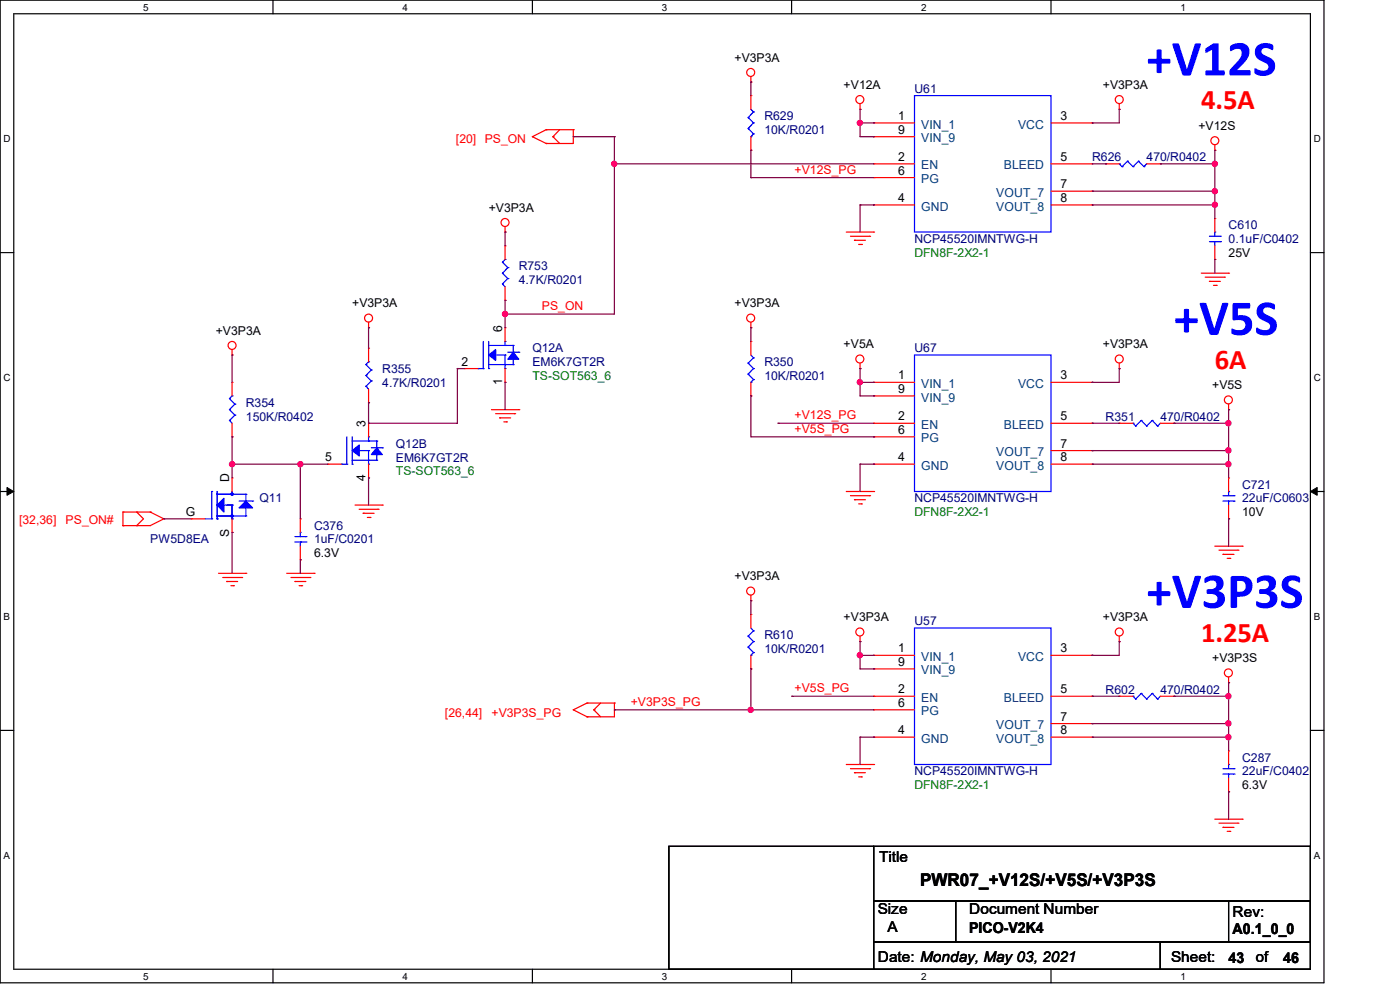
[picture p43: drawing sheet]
<svg xmlns="http://www.w3.org/2000/svg" width="297mm" height="210mm" viewBox="0 0 297 210" stroke-linecap="round" stroke-linejoin="round" font-family="sans-serif">
<defs><g id="words">
<g font-size="10.7" fill="#00f">
<text x="243.2" y="16">+V12S</text>
<text x="249" y="71">+V5S</text>
<text x="243.2" y="128.9">+V3P3S</text>
</g>
<g font-size="6.1" fill="#f00">
<text x="254.8" y="23.2">4.5A</text>
<text x="257.7" y="78.2">6A</text>
<text x="254.8" y="136.1">1.25A</text>
</g>
<text font-size="3.7" x="195.2" y="188">PWR07_+V12S/+V5S/+V3P3S</text>
<g font-size="3.2">
<text x="186.5" y="183">Title</text>
<text x="186.2" y="194">Size</text>
<text x="188.3" y="197.7">A</text>
<text x="205.6" y="197.9">PICO-V2K4</text>
<text x="205.6" y="194">Document Number</text>
<text x="261.5" y="194.6">Rev:</text>
<text x="261.5" y="198.2">A0.1_0_0</text>
<text x="186.2" y="204.1">Date: Monday, May 03, 2021</text>
<text x="248.5" y="204.1">Sheet:</text>
<text x="260.6" y="204.2">43</text>
<text x="266.4" y="204.1">of</text>
<text x="272.2" y="204.2">46</text>
</g>
<g font-size="2.6">
<text x="155.8" y="13.1">+V3P3A</text>
<text x="179" y="18.8">+V12A</text>
<text x="234" y="18.8">+V3P3A</text>
<text x="190.5" y="25.4">1</text>
<text x="190.5" y="28.4">9</text>
<text x="225" y="25.4">3</text>
<text x="254.3" y="27.6">+V12S</text>
<text x="190.5" y="34.1">2</text>
<text x="225" y="34.1">5</text>
<text x="190.5" y="37">6</text>
<text x="225" y="39.9">7</text>
<text x="103.7" y="44.9">+V3P3A</text>
<text x="190.5" y="42.8">4</text>
<text x="225" y="42.8">8</text>
<text x="260.6" y="54.5">25V</text>
<text x="74.7" y="65.2">+V3P3A</text>
<text x="155.8" y="65.2">+V3P3A</text>
<text x="45.8" y="71">+V3P3A</text>
<text x="106.5" y="70.4" transform="rotate(-90 106.5 70.4)">6</text>
<text x="97.9" y="77.6">2</text>
<text x="179" y="73.9">+V5A</text>
<text x="234" y="73.9">+V3P3A</text>
<text x="106.5" y="81.7" transform="rotate(-90 106.5 81.7)">1</text>
<text x="190.5" y="80.5">1</text>
<text x="190.5" y="83.4">9</text>
<text x="225" y="80.5">3</text>
<text x="257.2" y="82.5">+V5S</text>
<text x="190.5" y="89.2">2</text>
<text x="225" y="89.2">5</text>
<text x="77.6" y="90.6" transform="rotate(-90 77.6 90.6)">3</text>
<text x="190.5" y="92">6</text>
<text x="225" y="95">7</text>
<text x="69" y="97.8">5</text>
<text x="77.6" y="101.9" transform="rotate(-90 77.6 101.9)">4</text>
<text x="190.5" y="97.8">4</text>
<text x="225" y="97.8">8</text>
<text x="48.6" y="102.2" transform="rotate(-90 48.6 102.2)">D</text>
<text x="39.4" y="109.4">G</text>
<text x="48.6" y="113.8" transform="rotate(-90 48.6 113.8)">S</text>
<text x="263.5" y="109.5">10V</text>
<text x="66.6" y="118.2">6.3V</text>
<text x="155.8" y="123.1">+V3P3A</text>
<text x="179" y="131.8">+V3P3A</text>
<text x="234" y="131.8">+V3P3A</text>
<text x="190.5" y="138.4">1</text>
<text x="190.5" y="141.3">9</text>
<text x="225" y="138.4">3</text>
<text x="257.2" y="140.5">+V3P3S</text>
<text x="190.5" y="147.1">2</text>
<text x="190.5" y="149.9">6</text>
<text x="225" y="147.1">5</text>
<text x="190.5" y="155.7">4</text>
<text x="225" y="152.9">7</text>
<text x="225" y="155.7">8</text>
<text x="263.5" y="167.4">6.3V</text>
</g>
<g font-size="2.6" fill="#000080">
<text x="194" y="19.7">U61</text>
<text x="162.2" y="25.5">R629</text>
<text x="162.2" y="28.4">10K/R0201</text>
<text x="231.7" y="34.2">R626</text>
<text x="243.2" y="34.2">470/R0402</text>
<text x="194" y="51.6">NCP45520IMNTWG-H</text>
<text x="260.6" y="48.7">C610</text>
<text x="260.6" y="51.6">0.1uF/C0402</text>
<text x="110.1" y="57.4">R753</text>
<text x="110.1" y="60.3">4.7K/R0201</text>
<text x="112.9" y="74.8">Q12A</text>
<text x="112.9" y="77.6">EM6K7GT2R</text>
<text x="162.2" y="77.6">R350</text>
<text x="194" y="74.8">U67</text>
<text x="81.1" y="79.1">R355</text>
<text x="81.1" y="82">4.7K/R0201</text>
<text x="162.2" y="80.5">10K/R0201</text>
<text x="52.2" y="86.3">R354</text>
<text x="52.2" y="89.2">150K/R0402</text>
<text x="234.6" y="89.2">R351</text>
<text x="246.2" y="89.2">470/R0402</text>
<text x="84" y="95">Q12B</text>
<text x="84" y="97.9">EM6K7GT2R</text>
<text x="55" y="106.6">Q11</text>
<text x="194" y="106.6">NCP45520IMNTWG-H</text>
<text x="263.5" y="103.7">C721</text>
<text x="263.5" y="106.6">22uF/C0603</text>
<text x="66.6" y="112.4">C376</text>
<text x="31.9" y="115.3">PW5D8EA</text>
<text x="66.6" y="115.3">1uF/C0201</text>
<text x="162.2" y="135.6">R610</text>
<text x="194" y="132.7">U57</text>
<text x="162.2" y="138.4">10K/R0201</text>
<text x="234.6" y="147.1">R602</text>
<text x="246.2" y="147.1">470/R0402</text>
<text x="263.5" y="161.6">C287</text>
<text x="194" y="164.5">NCP45520IMNTWG-H</text>
<text x="263.5" y="164.5">22uF/C0402</text>
</g>
<g font-size="2.6" fill="#004080">
<text x="195.5" y="27.3">VIN_1</text>
<text x="216" y="27.3">VCC</text>
<text x="195.5" y="30.2">VIN_9</text>
<text x="195.5" y="35.9">EN</text>
<text x="213" y="35.9">BLEED</text>
<text x="195.5" y="38.9">PG</text>
<text x="211.4" y="41.7">VOUT_7</text>
<text x="195.5" y="44.7">GND</text>
<text x="211.4" y="44.7">VOUT_8</text>
<text x="195.5" y="82.3">VIN_1</text>
<text x="216" y="82.3">VCC</text>
<text x="195.5" y="85.2">VIN_9</text>
<text x="195.5" y="91">EN</text>
<text x="195.5" y="93.9">PG</text>
<text x="213" y="91">BLEED</text>
<text x="195.5" y="99.7">GND</text>
<text x="211.4" y="96.8">VOUT_7</text>
<text x="211.4" y="99.7">VOUT_8</text>
<text x="195.5" y="140.2">VIN_1</text>
<text x="195.5" y="143.1">VIN_9</text>
<text x="216" y="140.2">VCC</text>
<text x="195.5" y="148.9">EN</text>
<text x="213" y="148.9">BLEED</text>
<text x="195.5" y="151.8">PG</text>
<text x="211.4" y="154.7">VOUT_7</text>
<text x="195.5" y="157.6">GND</text>
<text x="211.4" y="157.6">VOUT_8</text>
</g>
<g font-size="2.6" fill="#f00">
<text x="96.7" y="30.4">[20] PS_ON</text>
<text x="168.6" y="36.9">+V12S_PG</text>
<text x="115" y="65.8">PS_ON</text>
<text x="168.6" y="89">+V12S_PG</text>
<text x="168.6" y="91.9">+V5S_PG</text>
<text x="4.1" y="111.2">[32,36]</text>
<text x="13.9" y="111.2">PS_ON#</text>
<text x="133.8" y="149.8">+V3P3S_PG</text>
<text x="168.6" y="146.9">+V5S_PG</text>
<text x="94.4" y="152.1">[26,44]</text>
<text x="104.3" y="152.1">+V3P3S_PG</text>
</g>
<g font-size="2.6" fill="#008000">
<text x="194" y="54.5">DFN8F-2X2-1</text>
<text x="112.9" y="80.5">TS-SOT563_6</text>
<text x="84" y="100.8">TS-SOT563_6</text>
<text x="194" y="109.5">DFN8F-2X2-1</text>
<text x="194" y="167.4">DFN8F-2X2-1</text>
</g>
<g font-size="2.1">
<text x="30.4" y="2.2">5</text>
<text x="85.4" y="2.2">4</text>
<text x="140.4" y="2.2">3</text>
<text x="195.4" y="2.2">2</text>
<text x="250.4" y="2.2">1</text>
<text x=".8" y="30.1">D</text>
<text x="278.7" y="30.1">D</text>
<text x=".8" y="80.8">C</text>
<text x="278.7" y="80.8">C</text>
<text x=".8" y="131.5">B</text>
<text x="278.7" y="131.5">B</text>
<text x=".8" y="182.2">A</text>
<text x="278.7" y="182.2">A</text>
<text x="30.4" y="207.8">5</text>
<text x="85.4" y="207.8">4</text>
<text x="140.4" y="207.8">3</text>
<text x="195.4" y="207.8">2</text>
<text x="250.4" y="207.8">1</text>
</g>
</g></defs>
<path d="M0 0h280.9v208.5h-280.9zM2.9 2.9h275.1v202.7h-275.1z" fill="none" stroke="#000" stroke-width=".25"/>
<g fill="#fff">
<path d="M30.4 .3h1.1v2.4h-1.1z"/>
<path d="M30.4 205.9h1.1v2.3h-1.1z"/>
</g>
<path d="M57.9 0v2.9M57.9 205.6v2.9" fill="none" stroke="#000" stroke-width=".25"/>
<g fill="#fff">
<path d="M85.4 .3h1.1v2.4h-1.1z"/>
<path d="M85.4 205.9h1.1v2.3h-1.1z"/>
</g>
<path d="M112.9 0v2.9M112.9 205.6v2.9" fill="none" stroke="#000" stroke-width=".25"/>
<g fill="#fff">
<path d="M140.4 .3h1.2v2.4h-1.2z"/>
<path d="M140.4 205.9h1.2v2.3h-1.2z"/>
</g>
<path d="M167.9 0v2.9M167.9 205.6v2.9" fill="none" stroke="#000" stroke-width=".25"/>
<g fill="#fff">
<path d="M195.4 .3h1.2v2.4h-1.2z"/>
<path d="M195.4 205.9h1.2v2.3h-1.2z"/>
</g>
<path d="M223 0v2.9M223 205.6v2.9" fill="none" stroke="#000" stroke-width=".25"/>
<g fill="#fff">
<path d="M250.4 .3h1.2v2.4h-1.2z"/>
<path d="M250.4 205.9h1.2v2.3h-1.2z"/>
<path d="M.8 28.2h1.4v2.4h-1.4z"/>
<path d="M278.7 28.2h1.5v2.4h-1.5z"/>
<path d="M.8 78.9h1.4v2.3h-1.4z"/>
<path d="M278.7 78.9h1.5v2.3h-1.5z"/>
</g>
<path d="M0 53.6h2.9M278 53.6h2.9" fill="none" stroke="#000" stroke-width=".25"/>
<g fill="#fff">
<path d="M.8 129.6h1.3v2.3h-1.3z"/>
<path d="M278.7 129.6h1.4v2.3h-1.4z"/>
</g>
<path d="M0 104.3h2.9M278 104.3h2.9" fill="none" stroke="#000" stroke-width=".25"/>
<path d="M1.5 103.4l1.4 .9-1.4 .8zM278 104.3l1.4-.9v1.7z" fill="#000" stroke="#000" stroke-width=".21"/>
<g fill="#fff">
<path d="M.8 180.3h1.3v2.3h-1.3z"/>
<path d="M278.7 180.3h1.4v2.3h-1.4z"/>
</g>
<path d="M0 154.9h2.9M278 154.9h2.9M141.9 179.5h43.4v26.1h-43.4zM185.3 179.5h92.7v11.6h-92.7zM185.3 191.1h17.4v8.7h-17.4zM185.3 199.8h60.9v5.8h-60.9zM202.7 191.1h75.3v8.7h-75.3zM246.2 199.8h31.8v5.8h-31.8zM260.6 191.1h17.4v8.7h-17.4z" fill="none" stroke="#000" stroke-width=".25"/>
<g fill="none" stroke="#f00" stroke-width=".25">
<path d="M159.3 17.4h.1M159.3 16.3v1.1M112.9 29h.1M112.9 29l3 1.4M115.9 30.4h.1M115.9 27.5h.1M115.9 27.5h5.7M115.9 27.5l-3 1.5M117.3 29h.1M117.3 29l1.4 1.4M118.7 27.5l-1.4 1.5M121.6 27.5h.1"/>
<path d="M121.6 27.5v2.9h-5.7M159.3 20.3h.1M159.3 31.9h.1M159.3 20.3v2.9M159.3 29v2.9M182.5 23.2h.1M182.5 22v1.2M185.3 26.1h.1M185.3 29h.1M185.3 34.8h.1M185.3 37.7h.1M185.3 34.8h8.7"/>
<path d="M185.3 26.1h8.7M185.3 29h8.7M185.3 37.7h8.7M223 34.8h8.7M223 26.1h8.7M231.7 26.1h.1M231.7 34.8h.1M234.6 34.8h.1M234.6 34.8h2.8M237.4 23.2h.1M237.4 22v1.2M243.2 34.8h3"/>
<path d="M246.2 34.8h.1M257.7 31.9h.1M257.7 30.7v1.2M107.1 49.2h.1M107.1 52.2h.1M107.1 48.1v1.1M107.1 52.2v2.8M179.5 49.2h5.8M180.4 50.1h4.1M181.3 51h.1M181.3 51h2.3M182.2 51.9h.6"/>
<path d="M182.8 51.9h.1M184.5 50.1h.1M185.3 49.2h.1M185.3 43.5h.1M185.3 43.5h8.7M223 43.5h8.7M223 40.6h8.7M231.7 40.6h.1M231.7 43.5h.1M254.8 58h5.8M255.7 58.8h4.1M256.6 59.7h.1"/>
<path d="M256.6 59.7h2.3M257.7 55h.1M257.7 46.4h.1M257.7 46.4v2.8M257.7 52.2v2.8M259.8 58.8h.1M260.6 58h.1M49.2 75.3h.1M49.2 74.2v1.1M78.2 69.5h.1M78.2 73.9h.1M78.2 68.4v1.1"/>
<path d="M78.2 73.9v2.9M98.5 78.2h.1M98.5 78.2h2.9M107.1 69.5h.1M107.1 63.7h.1M107.1 60.8v2.9M107.1 69.5v2.9M107.1 78.2v2.9M159.3 69.5h.1M159.3 72.4h.1M159.3 68.4v1.1M159.3 72.4v2.9"/>
<path d="M182.5 78.2h.1M182.5 77v1.2M237.4 78.2h.1M237.4 77v1.2M257.4 60.5h.6M258 60.5h.1M49.2 92.7h.1M49.2 81.1h.1M49.2 81.1v2.9M49.2 89.8v2.9M69.5 98.5h.1M69.5 98.5h2.9"/>
<path d="M78.2 89.8h.1M78.2 85.4h.1M78.2 82.5v2.9M78.2 89.8v2.9M78.2 98.5v2.9M104.3 86.9h5.8M105.2 87.8h4M106 88.6h.1M106 88.6h2.3M106.9 89.5h.5M107.1 81.1h.1M107.4 89.5h.1"/>
<path d="M109.2 87.8h.1M110.1 86.9h.1M159.3 84h.1M159.3 81.1v2.9M185.3 81.1h.1M185.3 84h.1M185.3 89.8h.1M185.3 92.7h.1M185.3 98.5h.1M185.3 89.8h8.7M185.3 98.5h8.7M185.3 81.1h8.7"/>
<path d="M185.3 84h8.7M185.3 92.7h8.7M223 89.8h8.7M223 98.5h8.7M223 81.1h8.7M223 95.6h8.7M231.7 81.1h.1M231.7 89.8h.1M231.7 95.6h.1M231.7 98.5h.1M237.4 89.8h.1M237.4 89.8h3"/>
<path d="M246.2 89.8h2.8M249 89.8h.1M260.6 86.9h.1M260.6 85.7v1.2M26.1 111.5h.1M26.1 108.6h.1M26.1 108.6h5.8M26.1 108.6v2.9M29 111.5h.1M29 108.6h.1M29 108.6l1.4 1.5-1.4 1.4M31.9 108.6h.1"/>
<path d="M31.9 108.6l2.9 1.5M34.8 110.1h.1M34.8 110.1l-2.9 1.4h-5.8M40.6 110.1h.1M40.6 110.1h2.9M49.2 101.4h.1M49.2 112.9h.1M49.2 101.4v2.9M49.2 110.1v2.8M63.7 118.7h.1M63.7 110.1h.1M63.7 110.1v2.8"/>
<path d="M63.7 115.9v2.8M75.3 107.1h5.8M76.2 108h4M77 108.9h.1M77 108.9h2.4M77.9 109.8h.6M78.2 101.4h.1M78.5 109.8h.1M80.2 108h.1M81.1 107.1h.1M179.5 104.3h5.8M180.4 105.2h4.1"/>
<path d="M181.3 106h.1M181.3 106h2.3M182.2 106.9h.6M182.8 106.9h.1M184.5 105.2h.1M185.3 104.3h.1M257.7 115.9h5.8M258.6 116.7h4M259.5 117.6h.1M259.5 117.6h2.3M260.3 118.4h.6M260.6 110.1h.1"/>
<path d="M260.6 101.4h.1M260.6 101.4v2.9M260.6 107.1v3M260.9 118.4h.1M262.6 116.7h.1M263.5 115.9h.1M46.4 121.6h5.8M47.2 122.5h4.1M48.1 123.4h.1M48.1 123.4h2.3M49 124.2h.5M49.5 124.2h.1"/>
<path d="M51.3 122.5h.1M52.2 121.6h.1M60.8 121.6h5.8M61.7 122.5h4M62.6 123.4h.1M62.6 123.4h2.3M63.5 124.2h.5M64 124.2h.1M65.7 122.5h.1M66.6 121.6h.1M159.3 127.4h.1M159.3 130.3h.1"/>
<path d="M159.3 126.3v1.1M159.3 130.3v2.9M159.3 139v2.9M182.5 136.1h.1M182.5 135v1.1M185.3 139h.1M185.3 139h8.7M223 139h8.7M231.7 139h.1M237.4 136.1h.1M237.4 135v1.1M121.6 150.6h.1"/>
<path d="M121.6 150.6l2.9 1.5M124.5 152.1h.1M124.5 149.1h.1M124.5 149.1h5.8M124.5 149.1l-2.9 1.5M126 150.6h.1M126 150.6l1.4 1.5M127.4 149.1l-1.4 1.5M130.3 149.1h.1M130.3 149.1v3h-5.8M159.3 141.9h.1M185.3 141.9h.1"/>
<path d="M185.3 147.7h.1M185.3 150.6h.1M185.3 156.4h.1M185.3 141.9h8.7M185.3 147.7h8.7M185.3 150.6h8.7M185.3 156.4h8.7M223 147.7h8.7M223 156.4h8.7M223 153.5h8.7M231.7 147.7h.1M231.7 153.5h.1"/>
<path d="M231.7 156.4h.1M237.4 147.7h.1M237.4 147.7h3M246.2 147.7h2.8M249 147.7h.1M260.6 144.8h.1M260.6 159.3h.1M260.6 143.6v1.2M260.6 159.3v2.9M179.5 162.2h5.8M180.4 163.1h4.1M181.3 163.9h.1"/>
<path d="M181.3 163.9h2.3M182.2 164.8h.6M182.8 164.8h.1M184.5 163.1h.1M185.3 162.2h.1M257.7 173.8h5.8M258.6 174.6h4M259.5 175.5h.1M259.5 175.5h2.3M260.3 176.4h.6M260.6 168h.1M260.6 165.1v2.9"/>
<path d="M260.9 176.4h.1M262.6 174.6h.1M263.5 173.8h.1"/>
<circle cx="159.3" cy="15.4" r=".85"/>
<circle cx="182.4" cy="21.1" r=".85"/>
<circle cx="237.4" cy="21.1" r=".85"/>
<circle cx="257.7" cy="29.8" r=".85"/>
<circle cx="107.1" cy="47.2" r=".85"/>
<circle cx="49.2" cy="73.3" r=".85"/>
<circle cx="78.2" cy="67.5" r=".85"/>
<circle cx="159.3" cy="67.5" r=".85"/>
<circle cx="182.4" cy="76.2" r=".85"/>
<circle cx="237.4" cy="76.2" r=".85"/>
<circle cx="260.6" cy="84.8" r=".85"/>
<circle cx="159.3" cy="125.4" r=".85"/>
<circle cx="182.4" cy="134.1" r=".85"/>
<circle cx="237.4" cy="134.1" r=".85"/>
<circle cx="260.6" cy="142.7" r=".85"/>
</g>
<g fill="#00f" stroke="#00f" stroke-width=".25">
<path d="M46.1 107.1l1.4-1.4v2.9z"/>
<path d="M52.2 106.3l1.4 1.4h-2.9z"/>
<path d="M103.7 75.3l1.5-1.1v2.3z" fill-rule="evenodd"/>
<path d="M108.9 74.7l1.2 1.5h-2.4z" fill-rule="evenodd"/>
<path d="M74.7 95.6l1.5-1.2v2.3z" fill-rule="evenodd"/>
<path d="M79.9 95l1.2 1.4h-2.3z" fill-rule="evenodd"/>
<circle cx="49.2" cy="104.8" r=".25"/>
<circle cx="49.2" cy="109.5" r=".25"/>
</g>
<g fill="none" stroke="#00f" stroke-width=".25">
<path d="M158.7 24.9h.1M158.7 27.3h.1M158.7 27.3l1.2 1.1M158.7 24.9l1.2 1.2M159.3 29h.1M159.3 23.2l.6 .5M159.9 28.4h.1M159.9 23.7h.1M159.9 26.1h.1M159.9 28.4l-.6 .6M159.9 23.7l-1.2 1.2M159.9 26.1l-1.2 1.2"/>
<path d="M194 20.3h29v28.9h-29zM237.4 34.8h.1M237.4 34.8l.6 .5M238 35.3h.1M239.2 34.2h.1M239.2 34.2l-1.2 1.1M239.2 34.2l1.2 1.1M240.4 35.3h.1M241.5 34.2h.1M241.5 34.2l1.2 1.1M241.5 34.2l-1.1 1.1M242.7 35.3h.1"/>
<path d="M243.2 34.8l-.5 .5M106.6 55.6h.1M106.6 58h.1M106.6 55.6l1.1 1.2M106.6 58l1.1 1.1M107.1 55h.1M107.1 55l-.5 .6M107.7 59.1h.1M107.7 56.8h.1M107.7 59.1l-1.1 1.1M107.7 56.8l-1.1 1.2M256.6 50.1h2.3"/>
<path d="M256.6 51.3h2.3M257.7 49.2h.1M257.7 51.3h.1M257.7 49.2v.9M257.7 51.3v.9M258.9 50.1h.1M258.9 51.3h.1M77.6 77.3h.1M77.6 79.7h.1M77.6 77.3l1.2 1.2M77.6 79.7l1.2 1.1M78.2 76.8h.1"/>
<path d="M78.2 76.8l-.6 .5M78.8 78.5h.1M78.8 78.5l-1.2 1.2M101.4 78.2h.1M101.4 78.2h1.1M102.5 78.2h.1M102.5 72.4v5.8M103.7 78.2h.1M103.7 72.4v5.8M103.7 73.3h5.2M103.7 77.3h5.2M105.2 75.3h1.9"/>
<path d="M106.6 60.2h.1M106.6 60.2l.5 .6M107.1 73.3h.1M107.1 77.3h.1M107.1 75.3h.1M107.1 78.2h.1M107.1 72.4h.1M107.1 72.4v.9M107.1 75.3v2.9M107.7 74.7h2.4M108.9 77.3h.1M108.9 76.2h.1"/>
<path d="M108.9 73.3h.1M108.9 74.7h.1M108.9 73.3v1.4M108.9 76.2v1.1M110.1 74.7h.1M158.7 77h.1M158.7 79.4h.1M158.7 79.4l1.2 1.1M158.7 77l1.2 1.2M159.3 75.3l.6 .6M159.9 75.9h.1M159.9 78.2h.1"/>
<path d="M159.9 75.9l-1.2 1.1M159.9 78.2l-1.2 1.2M194 75.3h29v29h-29zM48.7 84.6h.1M48.7 89.2h.1M48.7 86.9h.1M48.7 84.6l1.1 1.1M48.7 89.2l.5 .6M48.7 86.9l1.1 1.2M49.2 84h.1M49.2 84l-.5 .6M49.8 88.1h.1"/>
<path d="M49.8 85.7h.1M49.8 88.1l-1.1 1.1M49.8 85.7l-1.1 1.2M72.4 98.5h.1M72.4 98.5h1.2M73.6 98.5h.1M73.6 92.7v5.8M74.7 98.5h.1M74.7 92.7v5.8M74.7 93.6h5.2M74.7 97.6h5.2M76.2 95.6h2"/>
<path d="M77.6 82h.1M77.6 82l.6 .5M78.2 93.6h.1M78.2 97.6h.1M78.2 95.6h.1M78.2 98.5h.1M78.2 92.7h.1M78.2 92.7v.9M78.2 95.6v2.9M78.8 80.8h.1M78.8 95h2.3M78.8 80.8l-1.2 1.2"/>
<path d="M79.9 97.6h.1M79.9 96.4h.1M79.9 93.6h.1M79.9 95h.1M79.9 93.6v1.4M79.9 96.4v1.2M81.1 95h.1M159.3 81.1h.1M159.9 80.5h.1M159.9 80.5l-.6 .6M240.4 89.8h.1M240.4 89.8l.5 .6"/>
<path d="M240.9 90.4h.1M242.1 89.2h.1M242.1 89.2l-1.2 1.2M242.1 89.2l1.1 1.2M243.2 90.4h.1M244.4 89.2h.1M244.4 89.2l1.2 1.2M244.4 89.2l-1.2 1.2M245.6 90.4h.1M246.2 89.8l-.6 .6M43.5 110.1h1.4M44.9 110.1h.1"/>
<path d="M44.9 104.3h.1M44.9 104.3v5.8M46.1 110.1h.1M46.1 104.9h.1M46.1 104.3v5.8M46.1 104.9h6.1M46.1 109.5h6.1M46.4 104.9h.1M47.5 107.1h1.7M49 109.5h.1M49.2 104.9h.1M49.2 107.1h.1"/>
<path d="M49.2 110.1h.1M49.2 109.5h.1M49.2 104.3v.6M49.2 107.1v3M50.7 106.3h2.9M52.2 109.5h.1M52.2 104.9h.1M52.2 104.9v1.4M52.2 107.7v1.8M53.6 106.3h.1M62.6 113.8h2.3M62.6 115h2.3"/>
<path d="M63.7 112.9h.1M63.7 115h.1M63.7 112.9v.9M63.7 115v.9M64.9 113.8h.1M64.9 115h.1M259.5 106.3h2.3M259.5 105.2h2.3M260.6 104.3h.1M260.6 106.3h.1M260.6 104.3v.9M260.6 106.3v.8"/>
<path d="M261.8 105.2h.1M261.8 106.3h.1M158.7 135h.1M158.7 137.3h.1M158.7 137.3l1.2 1.1M158.7 135l1.2 1.1M159.3 139h.1M159.3 133.2l.6 .6M159.9 138.4h.1M159.9 133.8h.1M159.9 136.1h.1M159.9 138.4l-.6 .6"/>
<path d="M159.9 133.8l-1.2 1.2M159.9 136.1l-1.2 1.2M194 133.2h29v29h-29zM240.4 147.7h.1M240.4 147.7l.5 .6M240.9 148.3h.1M242.1 147.1h.1M242.1 147.1l-1.2 1.2M242.1 147.1l1.1 1.2M243.2 148.3h.1M244.4 147.1h.1M244.4 147.1l1.2 1.2"/>
<path d="M244.4 147.1l-1.2 1.2M245.6 148.3h.1M246.2 147.7l-.6 .6M259.5 163.1h2.3M259.5 164.2h2.3M260.6 162.2h.1M260.6 164.2h.1M260.6 162.2v.9M260.6 164.2v.9M261.8 163.1h.1M261.8 164.2h.1"/>
</g>
<g fill="none" stroke="#800040" stroke-width=".25">
<path d="M159.3 17.4h.1M159.3 17.4v2.9M121.6 29h.1M121.6 29h8.7M130.3 34.8h.1M130.3 29h.1M130.3 34.8h55M130.3 29v37.6h-23.2M159.3 31.9h.1M159.3 37.7h.1M159.3 31.9v5.8M159.3 37.7h26"/>
<path d="M182.5 23.2h.1M182.5 26.1h.1M182.5 23.2v5.8h2.8M182.5 26.1h2.8M185.3 26.1h.1M185.3 29h.1M231.7 26.1h.1M231.7 34.8h2.9M234.6 34.8h.1M237.4 23.2h.1M237.4 23.2v2.9h-5.7M246.2 34.8h.1"/>
<path d="M246.2 34.8h11.5M257.7 31.9h.1M257.7 34.8h.1M257.7 31.9v14.5M107.1 49.2h.1M107.1 49.2v3M182.5 43.5h.1M182.5 43.5v5.7M182.5 43.5h2.8M185.3 43.5h.1M231.7 40.6h.1M231.7 43.5h.1"/>
<path d="M231.7 40.6h26M231.7 43.5h26M257.7 40.6h.1M257.7 43.5h.1M257.7 55h.1M257.7 55v3M49.2 75.3h.1M49.2 75.3v5.8M78.2 69.5h.1M78.2 69.5v4.4M97 78.2h.1M97 78.2h1.5"/>
<path d="M97 78.2v11.6h-18.8M107.1 63.7h.1M107.1 66.6h.1M107.1 63.7v5.8M159.3 69.5h.1M159.3 69.5v2.9M182.5 78.2h.1M182.5 78.2v5.8h2.8M237.4 78.2h.1M237.4 78.2v2.9h-5.7M49.2 92.7h.1M49.2 98.5h.1"/>
<path d="M49.2 92.7v8.7M49.2 98.5h20.3M63.7 98.5h.1M63.7 98.5v11.6M78.2 85.4h.1M78.2 89.8h.1M78.2 85.4v4.4M107.1 81.1h.1M107.1 81.1v5.8M159.3 84h.1M159.3 84v8.7h26M165.1 89.8h.1"/>
<path d="M165.1 89.8h20.2M182.5 81.1h.1M182.5 98.5h.1M182.5 98.5v5.8M182.5 81.1h2.8M182.5 98.5h2.8M185.3 81.1h.1M185.3 84h.1M185.3 92.7h.1M185.3 98.5h.1M231.7 81.1h.1M231.7 89.8h.1"/>
<path d="M231.7 95.6h.1M231.7 98.5h.1M231.7 89.8h5.7M231.7 95.6h28.9M231.7 98.5h28.9M249 89.8h.1M249 89.8h11.6M260.6 86.9h.1M260.6 89.8h.1M260.6 95.6h.1M260.6 98.5h.1M260.6 86.9v14.5"/>
<path d="M34.8 110.1h.1M34.8 110.1h5.8M49.2 112.9h.1M49.2 112.9v8.7M63.7 118.7h.1M63.7 118.7v2.9M78.2 101.4h.1M78.2 101.4v5.7M260.6 110.1h.1M260.6 110.1v5.8M159.3 127.4h.1M159.3 127.4v2.9"/>
<path d="M182.5 136.1h.1M182.5 139h.1M182.5 136.1v5.8h2.8M182.5 139h2.8M185.3 139h.1M231.7 139h.1M237.4 136.1h.1M237.4 136.1v2.9h-5.7M130.3 150.6h.1M130.3 150.6h55M159.3 141.9h.1M159.3 150.6h.1"/>
<path d="M159.3 141.9v8.7M168 147.7h.1M168 147.7h17.3M182.5 156.4h.1M182.5 156.4v5.8M182.5 156.4h2.8M185.3 141.9h.1M185.3 156.4h.1M231.7 147.7h.1M231.7 153.5h.1M231.7 156.4h.1M231.7 147.7h5.7"/>
<path d="M231.7 153.5h28.9M231.7 156.4h28.9M249 147.7h.1M249 147.7h11.6M260.6 144.8h.1M260.6 147.7h.1M260.6 153.5h.1M260.6 156.4h.1M260.6 144.8v14.5M260.6 168h.1M260.6 168v5.8"/>
</g>
<g fill="#f0f" stroke="#f0f" stroke-width=".25">
<circle cx="182.4" cy="26.1" r=".55"/>
<circle cx="130.3" cy="34.8" r=".55"/>
<circle cx="257.7" cy="34.8" r=".55"/>
<circle cx="257.7" cy="40.6" r=".55"/>
<circle cx="257.7" cy="43.4" r=".55"/>
<circle cx="107.1" cy="66.6" r=".55"/>
<circle cx="182.4" cy="81.1" r=".55"/>
<circle cx="260.6" cy="89.8" r=".55"/>
<circle cx="260.6" cy="95.5" r=".55"/>
<circle cx="260.6" cy="98.5" r=".55"/>
<circle cx="63.7" cy="98.5" r=".55"/>
<circle cx="182.4" cy="139" r=".55"/>
<circle cx="260.6" cy="147.7" r=".55"/>
<circle cx="159.3" cy="150.6" r=".55"/>
<circle cx="260.6" cy="153.5" r=".55"/>
<circle cx="260.6" cy="156.4" r=".55"/>
<circle cx="49.2" cy="98.5" r=".55"/>
</g>
<use href="#words"/>
</svg>
